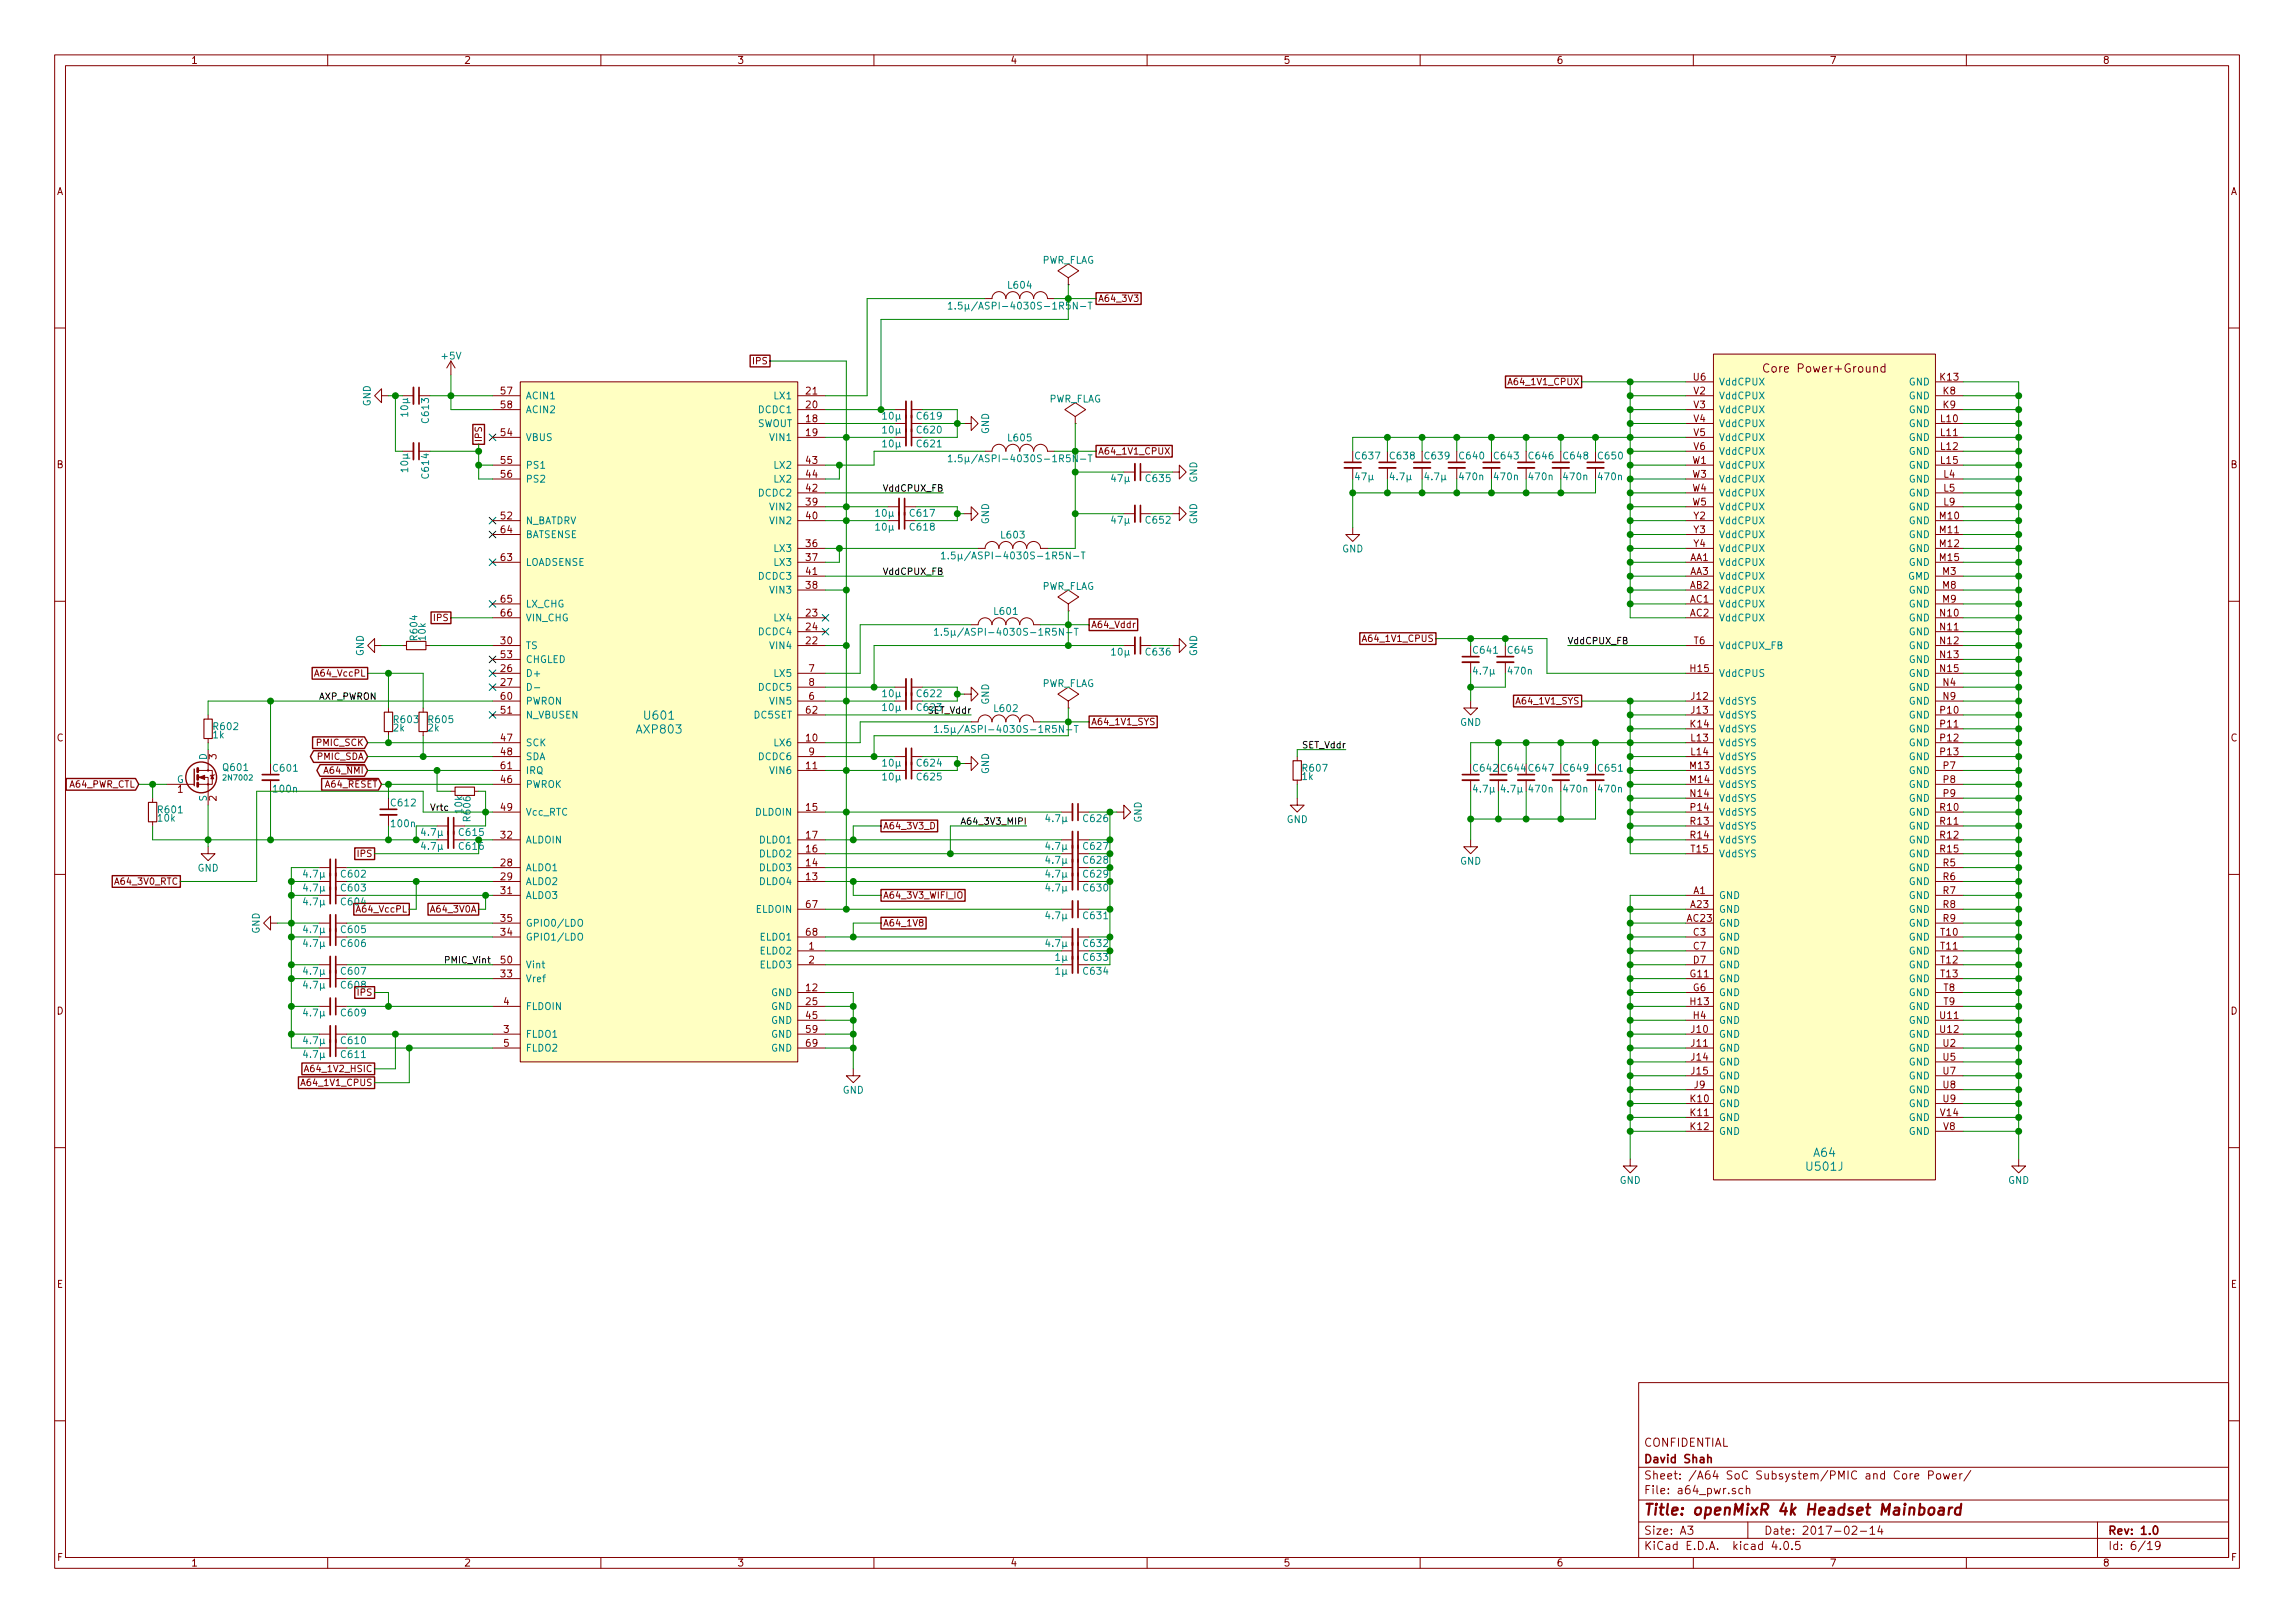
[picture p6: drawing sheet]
<svg xmlns="http://www.w3.org/2000/svg" width="420mm" height="297mm" viewBox="0 0 420 297" stroke-linecap="round" stroke-linejoin="round" font-family="sans-serif">
<defs><g id="words">
<text font-size="2.8" fill="#840000" x="301" y="277.3">Title: openMixR 4k Headset Mainboard</text>
<g font-size="2.1" fill="#840000">
<text x="323.7" y="68.2">Core Power+Ground</text>
<text x="301" y="267.8">David Shah</text>
<text x="301" y="264.8">CONFIDENTIAL</text>
<text x="301" y="273.5">File: a64_pwr.sch</text>
<text x="301" y="270.8">Sheet: /A64 SoC Subsystem/PMIC and Core Power/</text>
<text x="301" y="280.9">Size: A3</text>
<text x="323" y="280.9">Date: 2017-02-14</text>
<text x="386" y="280.9">Rev: 1.0</text>
<text x="301" y="283.7">KiCad E.D.A. kicad 4.0.5</text>
<text x="386" y="283.7">Id: 6/19</text>
</g>
<g font-size="2.1" fill="#008484">
<text x="118.1" y="131.7">U601</text>
<text x="116.7" y="134.3">AXP803</text>
<text x="330.9" y="214.3">U501J</text>
<text x="332.1" y="211.7">A64</text>
</g>
<g font-size="1.8" fill="#840000">
<text x="35" y="11.7">1</text>
<text x="85" y="11.7">2</text>
<text x="135" y="11.7">3</text>
<text x="185" y="11.7">4</text>
<text x="235" y="11.7">5</text>
<text x="285" y="11.7">6</text>
<text x="335" y="11.7">7</text>
<text x="385" y="11.7">8</text>
<text x="10.4" y="35.7">A</text>
<text x="408.4" y="35.7">A</text>
<text x="310" y="69.6">U6</text>
<text x="355.2" y="69.6">K13</text>
<text x="91.7" y="72.2">57</text>
<text x="91.7" y="74.7">58</text>
<text x="147.6" y="74.7">20</text>
<text x="147.6" y="72.2">21</text>
<text x="147.6" y="77.3">18</text>
<text x="310.1" y="72.2">V2</text>
<text x="310.1" y="74.7">V3</text>
<text x="310.1" y="77.3">V4</text>
<text x="355.3" y="77.3">L10</text>
<text x="355.8" y="72.2">K8</text>
<text x="355.8" y="74.7">K9</text>
<text x="91.7" y="79.8">54</text>
<text x="147.6" y="79.8">19</text>
<text x="310.1" y="79.8">V5</text>
<text x="310.1" y="82.3">V6</text>
<text x="355.3" y="79.8">L11</text>
<text x="355.3" y="82.3">L12</text>
<text x="10.4" y="85.7">B</text>
<text x="91.7" y="84.9">55</text>
<text x="91.7" y="87.4">56</text>
<text x="147.6" y="90">42</text>
<text x="147.6" y="84.9">43</text>
<text x="147.6" y="87.4">44</text>
<text x="309.8" y="84.9">W1</text>
<text x="309.8" y="87.4">W3</text>
<text x="309.8" y="90">W4</text>
<text x="355.3" y="84.9">L15</text>
<text x="355.9" y="87.4">L4</text>
<text x="355.9" y="90">L5</text>
<text x="408.4" y="85.7">B</text>
<text x="91.7" y="95">52</text>
<text x="147.6" y="95">40</text>
<text x="147.6" y="92.5">39</text>
<text x="309.8" y="92.5">W5</text>
<text x="310.1" y="95">Y2</text>
<text x="355.2" y="95">M10</text>
<text x="355.9" y="92.5">L9</text>
<text x="91.7" y="97.6">64</text>
<text x="147.6" y="100.1">36</text>
<text x="310.1" y="97.6">Y3</text>
<text x="310.1" y="100.1">Y4</text>
<text x="355.2" y="97.6">M11</text>
<text x="355.2" y="100.1">M12</text>
<text x="91.7" y="102.7">63</text>
<text x="147.6" y="105.2">41</text>
<text x="147.6" y="102.7">37</text>
<text x="147.6" y="107.7">38</text>
<text x="309.4" y="102.7">AA1</text>
<text x="309.4" y="107.7">AB2</text>
<text x="309.4" y="105.2">AA3</text>
<text x="355.2" y="102.7">M15</text>
<text x="355.7" y="105.2">M3</text>
<text x="355.7" y="107.7">M8</text>
<text x="91.7" y="110.3">65</text>
<text x="91.7" y="112.8">66</text>
<text x="147.6" y="112.8">23</text>
<text x="309.4" y="110.3">AC1</text>
<text x="309.4" y="112.8">AC2</text>
<text x="355.2" y="112.8">N10</text>
<text x="355.7" y="110.3">M9</text>
<text x="91.7" y="117.9">30</text>
<text x="147.6" y="117.9">22</text>
<text x="147.6" y="115.4">24</text>
<text x="310.1" y="117.9">T6</text>
<text x="355.2" y="115.4">N11</text>
<text x="355.2" y="117.9">N12</text>
<text x="91.7" y="120.4">53</text>
<text x="91.7" y="123">26</text>
<text x="91.7" y="125.5">27</text>
<text x="148.1" y="123">7</text>
<text x="148.1" y="125.5">8</text>
<text x="309.5" y="123">H15</text>
<text x="355.2" y="120.4">N13</text>
<text x="355.2" y="123">N15</text>
<text x="355.8" y="125.5">N4</text>
<text x="91.7" y="128.1">60</text>
<text x="91.7" y="130.6">51</text>
<text x="147.6" y="130.6">62</text>
<text x="148.1" y="128.1">6</text>
<text x="309.7" y="128.1">J12</text>
<text x="309.7" y="130.6">J13</text>
<text x="355.3" y="130.6">P10</text>
<text x="355.8" y="128.1">N9</text>
<text x="10.4" y="135.7">C</text>
<text x="91.7" y="135.7">47</text>
<text x="147.6" y="135.7">10</text>
<text x="309.5" y="133.1">K14</text>
<text x="309.6" y="135.7">L13</text>
<text x="355.3" y="133.1">P11</text>
<text x="355.3" y="135.7">P12</text>
<text x="408.4" y="135.7">C</text>
<text x="39.6" y="138.9" transform="rotate(-90 39.6 138.9)">3</text>
<text x="91.7" y="140.8">61</text>
<text x="91.7" y="143.3">46</text>
<text x="91.7" y="138.2">48</text>
<text x="147.6" y="140.8">11</text>
<text x="148.1" y="138.2">9</text>
<text x="309.4" y="140.8">M13</text>
<text x="309.4" y="143.3">M14</text>
<text x="309.6" y="138.2">L14</text>
<text x="355.3" y="138.2">P13</text>
<text x="355.8" y="140.8">P7</text>
<text x="355.8" y="143.3">P8</text>
<text x="32.5" y="145.1">1</text>
<text x="39.6" y="146.6" transform="rotate(-90 39.6 146.6)">2</text>
<text x="91.7" y="148.4">49</text>
<text x="147.6" y="148.4">15</text>
<text x="309.5" y="145.8">N14</text>
<text x="309.6" y="148.4">P14</text>
<text x="355.2" y="148.4">R10</text>
<text x="355.8" y="145.8">P9</text>
<text x="91.7" y="153.5">32</text>
<text x="147.6" y="156">16</text>
<text x="147.6" y="153.5">17</text>
<text x="309.5" y="150.9">R13</text>
<text x="309.5" y="153.5">R14</text>
<text x="309.6" y="156">T15</text>
<text x="355.2" y="150.9">R11</text>
<text x="355.2" y="153.5">R12</text>
<text x="355.2" y="156">R15</text>
<text x="91.7" y="158.5">28</text>
<text x="91.7" y="161.1">29</text>
<text x="147.6" y="161.1">13</text>
<text x="147.6" y="158.5">14</text>
<text x="355.8" y="158.5">R5</text>
<text x="355.8" y="161.1">R6</text>
<text x="91.7" y="163.6">31</text>
<text x="147.6" y="166.2">67</text>
<text x="309.5" y="166.2">A23</text>
<text x="310" y="163.6">A1</text>
<text x="355.8" y="163.6">R7</text>
<text x="355.8" y="166.2">R8</text>
<text x="91.7" y="171.2">34</text>
<text x="91.7" y="168.7">35</text>
<text x="147.6" y="171.2">68</text>
<text x="148.1" y="173.8">1</text>
<text x="308.9" y="168.7">AC23</text>
<text x="310" y="171.2">C3</text>
<text x="310" y="173.8">C7</text>
<text x="355.3" y="171.2">T10</text>
<text x="355.3" y="173.8">T11</text>
<text x="355.8" y="168.7">R9</text>
<text x="91.7" y="176.3">50</text>
<text x="91.7" y="178.9">33</text>
<text x="148.1" y="176.3">2</text>
<text x="309.5" y="178.9">G11</text>
<text x="310" y="176.3">D7</text>
<text x="355.3" y="176.3">T12</text>
<text x="355.3" y="178.9">T13</text>
<text x="10.4" y="185.7">D</text>
<text x="92.2" y="183.9">4</text>
<text x="147.6" y="181.4">12</text>
<text x="147.6" y="183.9">25</text>
<text x="309.5" y="183.9">H13</text>
<text x="310" y="181.4">G6</text>
<text x="355.9" y="181.4">T8</text>
<text x="355.9" y="183.9">T9</text>
<text x="408.4" y="185.7">D</text>
<text x="92.2" y="189">3</text>
<text x="92.2" y="191.6">5</text>
<text x="147.6" y="186.5">45</text>
<text x="147.6" y="189">59</text>
<text x="147.6" y="191.6">69</text>
<text x="309.7" y="189">J10</text>
<text x="309.7" y="191.6">J11</text>
<text x="310" y="186.5">H4</text>
<text x="355.2" y="186.5">U11</text>
<text x="355.2" y="189">U12</text>
<text x="355.8" y="191.6">U2</text>
<text x="309.7" y="194.1">J14</text>
<text x="309.7" y="196.6">J15</text>
<text x="355.8" y="194.1">U5</text>
<text x="355.8" y="196.6">U7</text>
<text x="309.5" y="201.7">K10</text>
<text x="310.2" y="199.2">J9</text>
<text x="355.8" y="199.2">U8</text>
<text x="355.8" y="201.7">U9</text>
<text x="309.5" y="204.3">K11</text>
<text x="309.5" y="206.8">K12</text>
<text x="355.3" y="204.3">V14</text>
<text x="355.8" y="206.8">V8</text>
<text x="10.4" y="235.7">E</text>
<text x="408.4" y="235.7">E</text>
<text x="10.5" y="285.7">F</text>
<text x="35" y="286.7">1</text>
<text x="85" y="286.7">2</text>
<text x="135" y="286.7">3</text>
<text x="185" y="286.7">4</text>
<text x="235" y="286.7">5</text>
<text x="285" y="286.7">6</text>
<text x="335" y="286.7">7</text>
<text x="385" y="286.7">8</text>
<text x="408.5" y="285.7">F</text>
</g>
<g font-size="1.8" fill="#008484">
<text x="184.7" y="52.8">L604</text>
<text x="190.6" y="48.2">PWR_FLAG</text>
<text x="176.4" y="56.6">1.5µ/ASPI-4030S-1R5N-T</text>
<text x="80.9" y="65.8">+5V</text>
<text x="314.7" y="70.5">VddCPUX</text>
<text x="349.4" y="70.5">GND</text>
<text x="67.8" y="74.4" transform="rotate(-90 67.8 74.4)">GND</text>
<text x="74.7" y="76.1" transform="rotate(-90 74.7 76.1)">10µ</text>
<text x="78.5" y="77.3" transform="rotate(-90 78.5 77.3)">C613</text>
<text x="96.3" y="73.1">ACIN1</text>
<text x="96.3" y="75.6">ACIN2</text>
<text x="138.9" y="75.6">DCDC1</text>
<text x="141.8" y="73.1">LX1</text>
<text x="161.7" y="76.8">10µ</text>
<text x="168" y="76.8">C619</text>
<text x="191.9" y="73.6">PWR_FLAG</text>
<text x="314.7" y="73.1">VddCPUX</text>
<text x="314.7" y="75.6">VddCPUX</text>
<text x="349.4" y="73.1">GND</text>
<text x="349.4" y="75.6">GND</text>
<text x="96.3" y="80.7">VBUS</text>
<text x="138.5" y="78.1">SWOUT</text>
<text x="141.1" y="80.7">VIN1</text>
<text x="161.7" y="79.3">10µ</text>
<text x="161.7" y="81.9">10µ</text>
<text x="168" y="79.3">C620</text>
<text x="168" y="81.9">C621</text>
<text x="181.1" y="79.5" transform="rotate(-90 181.1 79.5)">GND</text>
<text x="184.7" y="80.8">L605</text>
<text x="314.7" y="78.1">VddCPUX</text>
<text x="314.7" y="80.7">VddCPUX</text>
<text x="314.7" y="83.2">VddCPUX</text>
<text x="349.4" y="78.1">GND</text>
<text x="349.4" y="80.7">GND</text>
<text x="349.4" y="83.2">GND</text>
<text x="74.7" y="86.2" transform="rotate(-90 74.7 86.2)">10µ</text>
<text x="78.5" y="87.4" transform="rotate(-90 78.5 87.4)">C614</text>
<text x="96.3" y="85.8">PS1</text>
<text x="96.3" y="88.3">PS2</text>
<text x="141.8" y="85.8">LX2</text>
<text x="141.8" y="88.3">LX2</text>
<text x="176.4" y="84.6">1.5µ/ASPI-4030S-1R5N-T</text>
<text x="203.6" y="88.2">47µ</text>
<text x="209.9" y="88.2">C635</text>
<text x="219.2" y="88.4" transform="rotate(-90 219.2 88.4)">GND</text>
<text x="248.3" y="84.1">C637</text>
<text x="248.3" y="87.9">47µ</text>
<text x="254.6" y="84.1">C638</text>
<text x="254.7" y="87.9">4.7µ</text>
<text x="261" y="84.1">C639</text>
<text x="261" y="87.9">4.7µ</text>
<text x="267.3" y="84.1">C640</text>
<text x="267.3" y="87.9">470n</text>
<text x="273.7" y="84.1">C643</text>
<text x="273.7" y="87.9">470n</text>
<text x="280" y="84.1">C646</text>
<text x="280" y="87.9">470n</text>
<text x="286.4" y="84.1">C648</text>
<text x="286.4" y="87.9">470n</text>
<text x="292.7" y="84.1">C650</text>
<text x="292.7" y="87.9">470n</text>
<text x="314.7" y="85.8">VddCPUX</text>
<text x="314.7" y="88.3">VddCPUX</text>
<text x="349.4" y="88.3">GND</text>
<text x="349.4" y="85.8">GND</text>
<text x="96.3" y="95.9">N_BATDRV</text>
<text x="138.9" y="90.8">DCDC2</text>
<text x="141.1" y="95.9">VIN2</text>
<text x="141.1" y="93.4">VIN2</text>
<text x="160.4" y="94.6">10µ</text>
<text x="166.7" y="94.6">C617</text>
<text x="181.1" y="96" transform="rotate(-90 181.1 96)">GND</text>
<text x="203.6" y="95.8">47µ</text>
<text x="209.9" y="95.8">C652</text>
<text x="219.2" y="96" transform="rotate(-90 219.2 96)">GND</text>
<text x="314.7" y="95.9">VddCPUX</text>
<text x="314.7" y="90.8">VddCPUX</text>
<text x="314.7" y="93.4">VddCPUX</text>
<text x="349.4" y="90.8">GND</text>
<text x="349.4" y="93.4">GND</text>
<text x="349.4" y="95.9">GND</text>
<text x="96.3" y="98.5">BATSENSE</text>
<text x="141.8" y="101">LX3</text>
<text x="160.4" y="97.1">10µ</text>
<text x="166.7" y="97.1">C618</text>
<text x="183.4" y="98.5">L603</text>
<text x="245.7" y="101.1">GND</text>
<text x="314.7" y="98.5">VddCPUX</text>
<text x="314.7" y="101">VddCPUX</text>
<text x="349.4" y="98.5">GND</text>
<text x="349.4" y="101">GND</text>
<text x="96.3" y="103.5">LOADSENSE</text>
<text x="138.9" y="106.1">DCDC3</text>
<text x="141.8" y="103.5">LX3</text>
<text x="175.1" y="102.3">1.5µ/ASPI-4030S-1R5N-T</text>
<text x="190.6" y="107.9">PWR_FLAG</text>
<text x="314.7" y="103.5">VddCPUX</text>
<text x="314.7" y="106.1">VddCPUX</text>
<text x="349.2" y="106.1">GMD</text>
<text x="349.4" y="103.5">GND</text>
<text x="96.3" y="111.2">LX_CHG</text>
<text x="96.3" y="113.7">VIN_CHG</text>
<text x="141.1" y="108.6">VIN3</text>
<text x="141.8" y="113.7">LX4</text>
<text x="182.1" y="112.5">L601</text>
<text x="314.7" y="111.2">VddCPUX</text>
<text x="314.7" y="108.6">VddCPUX</text>
<text x="314.7" y="113.7">VddCPUX</text>
<text x="349.4" y="108.6">GND</text>
<text x="349.4" y="111.2">GND</text>
<text x="349.4" y="113.7">GND</text>
<text x="76.4" y="117" transform="rotate(-90 76.4 117)">R604</text>
<text x="77.9" y="117.1" transform="rotate(-90 77.9 117.1)">10k</text>
<text x="96.3" y="118.8">TS</text>
<text x="138.9" y="116.2">DCDC4</text>
<text x="141.1" y="118.8">VIN4</text>
<text x="173.8" y="116.3">1.5µ/ASPI-4030S-1R5N-T</text>
<text x="203.6" y="120">10µ</text>
<text x="209.9" y="120">C636</text>
<text x="269.8" y="119.6">C641</text>
<text x="276.2" y="119.6">C645</text>
<text x="314.7" y="118.8">VddCPUX_FB</text>
<text x="349.4" y="116.2">GND</text>
<text x="349.4" y="118.8">GND</text>
<text x="66.6" y="120.1" transform="rotate(-90 66.6 120.1)">GND</text>
<text x="96.3" y="121.3">CHGLED</text>
<text x="96.3" y="123.9">D+</text>
<text x="141.8" y="123.9">LX5</text>
<text x="190.6" y="125.7">PWR_FLAG</text>
<text x="219.2" y="120.1" transform="rotate(-90 219.2 120.1)">GND</text>
<text x="269.9" y="123.4">4.7µ</text>
<text x="276.2" y="123.4">470n</text>
<text x="314.7" y="123.9">VddCPUS</text>
<text x="349.4" y="121.3">GND</text>
<text x="349.4" y="123.9">GND</text>
<text x="96.3" y="128.9">PWRON</text>
<text x="96.3" y="131.5">N_VBUSEN</text>
<text x="138" y="131.5">DC5SET</text>
<text x="138.9" y="126.4">DCDC5</text>
<text x="141.1" y="128.9">VIN5</text>
<text x="161.7" y="127.6">10µ</text>
<text x="161.7" y="130.1">10µ</text>
<text x="168" y="127.6">C622</text>
<text x="168" y="130.1">C623</text>
<text x="181.1" y="129" transform="rotate(-90 181.1 129)">GND</text>
<text x="182.1" y="130.3">L602</text>
<text x="314.7" y="128.9">VddSYS</text>
<text x="314.7" y="131.5">VddSYS</text>
<text x="349.4" y="126.4">GND</text>
<text x="349.4" y="128.9">GND</text>
<text x="349.4" y="131.5">GND</text>
<text x="39" y="135.1">1k</text>
<text x="39.2" y="133.6">R602</text>
<text x="72" y="133.8">2k</text>
<text x="72.2" y="132.3">R603</text>
<text x="78.4" y="133.8">2k</text>
<text x="78.6" y="132.3">R605</text>
<text x="96.3" y="136.6">SCK</text>
<text x="141.8" y="136.6">LX6</text>
<text x="173.8" y="134.1">1.5µ/ASPI-4030S-1R5N-T</text>
<text x="267.3" y="132.8">GND</text>
<text x="314.7" y="136.6">VddSYS</text>
<text x="314.7" y="134">VddSYS</text>
<text x="349.4" y="134">GND</text>
<text x="349.4" y="136.6">GND</text>
<text x="32.3" y="143.3">G</text>
<text x="37.8" y="139.1" transform="rotate(-90 37.8 139.1)">D</text>
<text x="41" y="141.1">Q601</text>
<text x="50.1" y="141.2">C601</text>
<text x="96.3" y="141.6">IRQ</text>
<text x="96.3" y="139.1">SDA</text>
<text x="138.9" y="139.1">DCDC6</text>
<text x="141.1" y="141.6">VIN6</text>
<text x="161.7" y="140.3">10µ</text>
<text x="161.7" y="142.8">10µ</text>
<text x="168" y="140.3">C624</text>
<text x="168" y="142.8">C625</text>
<text x="181.1" y="141.7" transform="rotate(-90 181.1 141.7)">GND</text>
<text x="238.4" y="142.7">1k</text>
<text x="238.6" y="141.2">R607</text>
<text x="269.8" y="141.2">C642</text>
<text x="274.9" y="141.2">C644</text>
<text x="280" y="141.2">C647</text>
<text x="286.4" y="141.2">C649</text>
<text x="292.7" y="141.2">C651</text>
<text x="314.7" y="141.6">VddSYS</text>
<text x="314.7" y="139.1">VddSYS</text>
<text x="349.4" y="141.6">GND</text>
<text x="349.4" y="139.1">GND</text>
<text x="29.1" y="148.8">R601</text>
<text x="37.8" y="146.7" transform="rotate(-90 37.8 146.7)">S</text>
<text x="50.2" y="145">100n</text>
<text x="71.7" y="147.6">C612</text>
<text x="84.6" y="148.8" transform="rotate(-90 84.6 148.8)">10k</text>
<text x="96.3" y="144.2">PWROK</text>
<text x="96.3" y="149.3">Vcc_RTC</text>
<text x="138.3" y="149.3">DLDOIN</text>
<text x="269.9" y="145">4.7µ</text>
<text x="275" y="145">4.7µ</text>
<text x="280" y="145">470n</text>
<text x="286.4" y="145">470n</text>
<text x="292.7" y="145">470n</text>
<text x="314.7" y="144.2">VddSYS</text>
<text x="314.7" y="146.7">VddSYS</text>
<text x="314.7" y="149.3">VddSYS</text>
<text x="349.4" y="144.2">GND</text>
<text x="349.4" y="146.7">GND</text>
<text x="349.4" y="149.3">GND</text>
<text x="29" y="150.4">10k</text>
<text x="71.8" y="151.4">100n</text>
<text x="77.3" y="153">4.7µ</text>
<text x="77.3" y="155.5">4.7µ</text>
<text x="84.2" y="153">C615</text>
<text x="84.2" y="155.5">C616</text>
<text x="86.1" y="150.2" transform="rotate(-90 86.1 150.2)">R606</text>
<text x="96.3" y="154.3">ALDOIN</text>
<text x="139" y="154.3">DLDO1</text>
<text x="191.6" y="150.4">4.7µ</text>
<text x="191.6" y="155.5">4.7µ</text>
<text x="198.5" y="150.4">C626</text>
<text x="198.5" y="155.5">C627</text>
<text x="209" y="150.6" transform="rotate(-90 209 150.6)">GND</text>
<text x="235.5" y="150.6">GND</text>
<text x="314.7" y="151.8">VddSYS</text>
<text x="314.7" y="154.3">VddSYS</text>
<text x="349.4" y="151.8">GND</text>
<text x="349.4" y="154.3">GND</text>
<text x="36.1" y="159.5">GND</text>
<text x="55.8" y="160.6">4.7µ</text>
<text x="62.6" y="160.6">C602</text>
<text x="96.3" y="159.4">ALDO1</text>
<text x="96.3" y="162">ALDO2</text>
<text x="139" y="162">DLDO4</text>
<text x="139" y="159.4">DLDO3</text>
<text x="139" y="156.9">DLDO2</text>
<text x="191.6" y="158.1">4.7µ</text>
<text x="191.6" y="160.6">4.7µ</text>
<text x="198.5" y="158.1">C628</text>
<text x="198.5" y="160.6">C629</text>
<text x="267.3" y="158.2">GND</text>
<text x="314.7" y="156.9">VddSYS</text>
<text x="349.4" y="159.4">GND</text>
<text x="349.4" y="162">GND</text>
<text x="349.4" y="156.9">GND</text>
<text x="55.8" y="163.1">4.7µ</text>
<text x="55.8" y="165.7">4.7µ</text>
<text x="62.6" y="163.1">C603</text>
<text x="62.6" y="165.7">C604</text>
<text x="96.3" y="164.5">ALDO3</text>
<text x="138.4" y="167">ELDOIN</text>
<text x="191.6" y="163.1">4.7µ</text>
<text x="198.5" y="163.1">C630</text>
<text x="314.7" y="164.5">GND</text>
<text x="314.7" y="167">GND</text>
<text x="349.4" y="164.5">GND</text>
<text x="349.4" y="167">GND</text>
<text x="47.5" y="170.9" transform="rotate(-90 47.5 170.9)">GND</text>
<text x="55.8" y="170.8">4.7µ</text>
<text x="55.8" y="173.3">4.7µ</text>
<text x="62.6" y="170.8">C605</text>
<text x="62.6" y="173.3">C606</text>
<text x="96.3" y="172.1">GPIO1/LDO</text>
<text x="96.3" y="169.6">GPIO0/LDO</text>
<text x="139.1" y="172.1">ELDO1</text>
<text x="191.6" y="168.2">4.7µ</text>
<text x="191.6" y="173.3">4.7µ</text>
<text x="198.5" y="168.2">C631</text>
<text x="198.5" y="173.3">C632</text>
<text x="314.7" y="172.1">GND</text>
<text x="314.7" y="169.6">GND</text>
<text x="349.4" y="169.6">GND</text>
<text x="349.4" y="172.1">GND</text>
<text x="55.8" y="178.4">4.7µ</text>
<text x="62.6" y="178.4">C607</text>
<text x="96.3" y="177.2">Vint</text>
<text x="96.3" y="179.7">Vref</text>
<text x="139.1" y="174.7">ELDO2</text>
<text x="139.1" y="177.2">ELDO3</text>
<text x="193.3" y="175.8">1µ</text>
<text x="193.3" y="178.4">1µ</text>
<text x="198.5" y="175.8">C633</text>
<text x="198.5" y="178.4">C634</text>
<text x="314.7" y="174.7">GND</text>
<text x="314.7" y="177.2">GND</text>
<text x="314.7" y="179.7">GND</text>
<text x="349.4" y="174.7">GND</text>
<text x="349.4" y="177.2">GND</text>
<text x="349.4" y="179.7">GND</text>
<text x="55.8" y="180.9">4.7µ</text>
<text x="55.8" y="186">4.7µ</text>
<text x="62.6" y="180.9">C608</text>
<text x="62.6" y="186">C609</text>
<text x="96.3" y="184.8">FLDOIN</text>
<text x="141.1" y="182.3">GND</text>
<text x="141.1" y="184.8">GND</text>
<text x="314.7" y="182.3">GND</text>
<text x="314.7" y="184.8">GND</text>
<text x="349.4" y="182.3">GND</text>
<text x="349.4" y="184.8">GND</text>
<text x="55.8" y="191.1">4.7µ</text>
<text x="62.6" y="191.1">C610</text>
<text x="96.3" y="189.9">FLDO1</text>
<text x="141.1" y="187.4">GND</text>
<text x="141.1" y="189.9">GND</text>
<text x="314.7" y="187.4">GND</text>
<text x="314.7" y="189.9">GND</text>
<text x="349.4" y="187.4">GND</text>
<text x="349.4" y="189.9">GND</text>
<text x="55.8" y="193.6">4.7µ</text>
<text x="62.6" y="193.6">C611</text>
<text x="96.3" y="192.4">FLDO2</text>
<text x="141.1" y="192.4">GND</text>
<text x="314.7" y="192.4">GND</text>
<text x="314.7" y="195">GND</text>
<text x="314.7" y="197.5">GND</text>
<text x="349.4" y="192.4">GND</text>
<text x="349.4" y="195">GND</text>
<text x="349.4" y="197.5">GND</text>
<text x="154.3" y="200.1">GND</text>
<text x="314.7" y="200.1">GND</text>
<text x="314.7" y="202.6">GND</text>
<text x="349.4" y="200.1">GND</text>
<text x="349.4" y="202.6">GND</text>
<text x="314.7" y="205.1">GND</text>
<text x="314.7" y="207.7">GND</text>
<text x="349.4" y="207.7">GND</text>
<text x="349.4" y="205.1">GND</text>
<text x="296.5" y="216.6">GND</text>
<text x="367.6" y="216.6">GND</text>
</g>
<g font-size="1.7" fill="#840000">
<text x="201.1" y="55.2">A64_3V3</text>
<text x="137.9" y="66.7">IPS</text>
<text x="276.7" y="70.5">A64_1V1_CPUX</text>
<text x="88.2" y="80.9" transform="rotate(-90 88.2 80.9)">IPS</text>
<text x="201.1" y="83.2">A64_1V1_CPUX</text>
<text x="79.5" y="113.7">IPS</text>
<text x="199.8" y="114.9">A64_Vddr</text>
<text x="250" y="117.5">A64_1V1_CPUS</text>
<text x="57.8" y="123.8">A64_VccPL</text>
<text x="278" y="128.9">A64_1V1_SYS</text>
<text x="58" y="136.5">PMIC_SCK</text>
<text x="199.8" y="132.7">A64_1V1_SYS</text>
<text x="58" y="139.1">PMIC_SDA</text>
<text x="59.6" y="141.6">A64_NMI</text>
<text x="12.6" y="144.1">A64_PWR_CTL</text>
<text x="59.6" y="144.1">A64_RESET</text>
<text x="161.7" y="151.8">A64_3V3_D</text>
<text x="21.3" y="161.9">A64_3V0_RTC</text>
<text x="65.5" y="156.8">IPS</text>
<text x="65.5" y="167">A64_VccPL</text>
<text x="79.1" y="167">A64_3V0A</text>
<text x="161.7" y="164.5">A64_3V3_WIFI_IO</text>
<text x="161.7" y="169.5">A64_1V8</text>
<text x="65.5" y="182.2">IPS</text>
<text x="56.3" y="196.2">A64_1V2_HSIC</text>
<text x="55.7" y="198.7">A64_1V1_CPUS</text>
</g>
<g font-size="1.7">
<text x="161.8" y="90">VddCPUX_FB</text>
<text x="161.8" y="105.2">VddCPUX_FB</text>
<text x="287" y="117.9">VddCPUX_FB</text>
<text x="58.4" y="128.1">AXP_PWRON</text>
<text x="169.8" y="130.6">SET_Vddr</text>
<text x="238.4" y="136.9">SET_Vddr</text>
<text x="78.7" y="148.4">Vrtc</text>
<text x="176.7" y="150.9">A64_3V3_MIPI</text>
<text x="81.3" y="176.3">PMIC_Vint</text>
</g>
<text font-size="1.4" fill="#008484" x="41.1" y="142.8">2N7002</text>
</g></defs>
<g fill="none" stroke="#840000" stroke-width=".18">
<path d="M10 10h400v277h-400zM12 12h396v273.1h-396zM60 10v2M110 10v2M160 10v2M210 10v2M260 10v2M310 10v2M360 10v2M180.3 54.6h1.3a1.27 1.27 0 0 1 1.3-1.2 1.27 1.27 0 0 1 1.2 1.2 1.27 1.27 0 0 1 1.3-1.2 1.27 1.27 0 0 1 1.3 1.2 1.27 1.27 0 0 1 1.3-1.2 1.27 1.27 0 0 1 1.2 1.2 1.27 1.27 0 0 1 1.3-1.2 1.27 1.27 0 0 1 1.3 1.2h1.2M195.6 52.1h.1M195.6 50.8l1.9-1.2-1.9-1.3-1.9 1.3 1.9 1.2v1.3"/>
<path d="M10 60h2M69.8 72.4v-1.2l-1.2 1.2 1.2 1.3v-1.3h1.3M73.7 72.4h2M76.7 72.4h2M82.5 66.1l-.7 1.2M82.5 66.1v2.5M82.5 66.1l.8 1.2M90.2 72.4h5M90.2 75h5M95.2 69.9h50.8v124.4h-50.8zM146 72.4h5.1M146 75h5.1"/>
<path d="M146 77.5h5.1M163.8 75h2.1M163.8 77.5h2.1M167 75h1.9M167 77.5h1.9M176.5 77.5h1.3v-1.3l1.3 1.3-1.3 1.3v-1.3M196.8 77.5h.1M196.8 76.2l2-1.2-2-1.3-1.9 1.3 1.9 1.2v1.3M276 70.4l.5-1.2 .4 1.2M308.6 72.4h5.1M308.6 75h5.1M308.6 77.5h5.1"/>
<path d="M308.6 69.9h5.1M313.7 64.8h40.6v151.1h-40.6zM323.8 66.7a.62 .62 0 0 0-.7 0 .62 .62 0 0 0-.2 .7 .58 .58 0 0 0 .3 .6 .58 .58 0 0 0 .6 0M345.1 67.2l-.4-.1-.4 .3v.4l.2 .2h.6M345.1 66.6v1.5M354.3 72.4h5.1M354.3 75h5.1M354.3 77.5h5.1M354.3 69.9h5.1M408 60h2M73.7 82.6h2M76.7 82.6h2"/>
<path d="M90.2 80h5M90.2 95.3h5M90.2 85.1h5M90.2 87.7h5M90.2 97.8h5M146 80h5.1M146 92.7h5.1M146 95.3h5.1M146 85.1h5.1M146 87.7h5.1M146 90.2h5.1M162.6 92.7h2"/>
<path d="M162.6 95.3h2M163.8 80h2.1M165.7 92.7h1.9M165.7 95.3h1.9M167 80h1.9M176.5 94h1.3v-1.3l1.3 1.3-1.3 1.3v-1.3M180.3 82.6h1.3a1.27 1.27 0 0 1 1.3-1.3 1.27 1.27 0 0 1 1.2 1.3 1.27 1.27 0 0 1 1.3-1.3 1.27 1.27 0 0 1 1.3 1.3 1.27 1.27 0 0 1 1.3-1.3 1.27 1.27 0 0 1 1.2 1.3 1.27 1.27 0 0 1 1.3-1.3 1.27 1.27 0 0 1 1.3 1.3h1.2M205.7 86.4h2.1M205.7 94h2.1M208.9 86.4h1.9M208.9 94h1.9M213.3 81.9l.8 1.2"/>
<path d="M214.1 81.9l-.8 1.2M214.6 86.4h1.3v-1.3l1.3 1.3-1.3 1.3v-1.3M214.6 94h1.3v-1.3l1.3 1.3-1.3 1.3v-1.3M247.6 96.6v1.2h1.3l-1.3 1.3-1.2-1.3h1.2M247.6 82.6v2M247.6 85.6v2.1M254 82.6v2M254 85.6v2.1M260.3 82.6v2M260.3 85.6v2.1M266.7 82.6v2M266.7 85.6v2.1"/>
<path d="M273 82.6v2M273 85.6v2.1M279.4 82.6v2M279.4 85.6v2.1M285.7 82.6v2M285.7 85.6v2.1M292.1 82.6v2M292.1 85.6v2.1M308.6 82.6h5.1M308.6 80h5.1M308.6 92.7h5.1M308.6 95.3h5.1"/>
<path d="M308.6 85.1h5.1M308.6 87.7h5.1M308.6 97.8h5.1M308.6 90.2h5.1M354.3 82.6h5.1M354.3 80h5.1M354.3 92.7h5.1M354.3 95.3h5.1M354.3 85.1h5.1M354.3 87.7h5.1M354.3 97.8h5.1M354.3 90.2h5.1"/>
<path d="M10 110h2M68.6 118.1v-1.2l-1.3 1.2 1.3 1.3v-1.3h1.2M73.7 118.1h.7M78 118.1h.7M90.2 118.1h5M90.2 110.5h5M90.2 113.1h5M90.2 102.9h5M146 118.1h5.1M146 105.4h5.1M146 100.4h5.1M146 108h5.1"/>
<path d="M146 113.1h5.1M146 115.6h5.1M146 102.9h5.1M177.8 114.3h1.3a1.27 1.27 0 0 1 1.2-1.2 1.27 1.27 0 0 1 1.3 1.2 1.27 1.27 0 0 1 1.3-1.2 1.27 1.27 0 0 1 1.2 1.2 1.27 1.27 0 0 1 1.3-1.2 1.27 1.27 0 0 1 1.3 1.2 1.27 1.27 0 0 1 1.3-1.2 1.27 1.27 0 0 1 1.2 1.2h1.3M179.1 100.4h1.2a1.27 1.27 0 0 1 1.3-1.3 1.27 1.27 0 0 1 1.3 1.3 1.27 1.27 0 0 1 1.2-1.3 1.27 1.27 0 0 1 1.3 1.3 1.27 1.27 0 0 1 1.3-1.3 1.27 1.27 0 0 1 1.3 1.3 1.27 1.27 0 0 1 1.2-1.3 1.27 1.27 0 0 1 1.3 1.3h1.3M195.6 111.8h.1M195.6 110.5l1.9-1.2-1.9-1.3-1.9 1.3 1.9 1.2v1.3M205.7 118.1h2.1M207.8 114.1l-.3 .2M208.9 118.1h1.9M214.6 118.1h1.3v-1.2l1.3 1.2-1.3 1.3v-1.3M249.4 117.4l.4-1.2 .4 1.2"/>
<path d="M269.2 118.1v2.1M275.6 118.1v2.1M308.6 118.1h5.1M308.6 105.4h5.1M308.6 100.4h5.1M308.6 108h5.1M308.6 110.5h5.1M308.6 113.1h5.1M308.6 102.9h5.1M354.3 118.1h5.1M354.3 105.4h5.1M354.3 100.4h5.1"/>
<path d="M354.3 108h5.1M354.3 110.5h5.1M354.3 113.1h5.1M354.3 115.6h5.1M354.3 102.9h5.1M408 110h2M38.1 137.2v3.8h-1.8M38.1 130.8v.8M38.1 135.2v.7M49.5 139.7v2.1M71.1 129.6v.7M71.1 133.9v.8"/>
<path d="M77.5 129.6v.7M77.5 133.9v.8M90.2 125.8h5M90.2 128.3h5M90.2 138.5h5M90.2 130.8h5M90.2 135.9h5M90.2 120.7h5M90.2 123.2h5M146 125.8h5.1M146 128.3h5.1M146 138.5h5.1"/>
<path d="M146 130.8h5.1M146 135.9h5.1M146 123.2h5.1M163.8 125.8h2.1M163.8 128.3h2.1M163.8 138.5h2.1M167 125.8h1.9M167 128.3h1.9M167 138.5h1.9M176.5 127h1.3v-1.2l1.3 1.2-1.3 1.3v-1.3M176.5 139.7h1.3v-1.2l1.3 1.2-1.3 1.3v-1.3M177.8 132.1h1.3a1.27 1.27 0 0 1 1.2-1.3 1.27 1.27 0 0 1 1.3 1.3 1.27 1.27 0 0 1 1.3-1.3 1.27 1.27 0 0 1 1.2 1.3 1.27 1.27 0 0 1 1.3-1.3 1.27 1.27 0 0 1 1.3 1.3 1.27 1.27 0 0 1 1.3-1.3 1.27 1.27 0 0 1 1.2 1.3h1.3"/>
<path d="M195.6 129.6h.1M195.6 128.3l1.9-1.3-1.9-1.2-1.9 1.2 1.9 1.3v1.3M237.5 138.5v.7M269.2 128.3v1.3h1.3l-1.3 1.2-1.2-1.2h1.2M269.2 121.2v2M269.2 139.7v2.1M275.6 121.2v2M285.7 139.7v2.1M292.1 139.7v2.1M308.6 128.3h5.1M308.6 138.5h5.1M308.6 130.8h5.1"/>
<path d="M308.6 133.4h5.1M308.6 135.9h5.1M308.6 123.2h5.1M354.3 125.8h5.1M354.3 128.3h5.1M354.3 138.5h5.1M354.3 130.8h5.1M354.3 133.4h5.1M354.3 135.9h5.1M354.3 120.7h5.1M354.3 123.2h5.1M27.9 146.1v.7"/>
<path d="M27.9 150.4v.8M30.5 143.5h5.1M36.3 143.5h1.8v3.9M38.1 141h.8v2.5h-.8v-1.2h-1.8M38.1 155v1.2h1.3l-1.3 1.3-1.3-1.3h1.3M39.2 141.8l-.7 .2M49.5 142.8v2M58.4 158.8h2.1M61.6 158.8h1.9M63.4 140.1h3.2M63.7 142.7h5.4M71.1 146.1v2"/>
<path d="M71.1 149.1v2.1M80 151.2h2M80 153.7h2M82.5 144.8h.8M83.2 151.2h1.9M83.2 153.7h1.9M86.9 144.8h.7M90.2 143.5h5M90.2 153.7h5M90.2 158.8h5M90.2 141h5M90.2 148.6h5"/>
<path d="M146 153.7h5.1M146 158.8h5.1M146 141h5.1M146 148.6h5.1M146 156.2h5.1M163.8 141h2.1M167 141h1.9M194.3 153.7h2M194.3 158.8h2M194.3 148.6h2M194.3 156.2h2M197.5 153.7h1.9"/>
<path d="M197.5 158.8h1.9M197.5 148.6h1.9M197.5 156.2h1.9M204.5 148.6h1.2v-1.2l1.3 1.2-1.3 1.3v-1.3M237.5 146.1v1.3h1.3l-1.3 1.2-1.3-1.2h1.3M237.5 142.8v.7M269.2 153.7v1.3h1.3l-1.3 1.2-1.2-1.2h1.2M269.2 142.8v2M274.3 142.8v2M279.4 142.8v2M285.7 142.8v2M292.1 142.8v2"/>
<path d="M308.6 143.5h5.1M308.6 151.2h5.1M308.6 153.7h5.1M308.6 141h5.1M308.6 148.6h5.1M308.6 156.2h5.1M308.6 146.1h5.1M354.3 143.5h5.1M354.3 151.2h5.1M354.3 153.7h5.1M354.3 158.8h5.1M354.3 141h5.1"/>
<path d="M354.3 148.6h5.1M354.3 156.2h5.1M354.3 146.1h5.1M10 160h2M49.5 168.9v-1.2l-1.2 1.2 1.2 1.3v-1.3h1.3M58.4 168.9h2.1M58.4 171.5h2.1M58.4 161.3h2.1M58.4 163.9h2.1M58.4 176.6h2.1M58.4 179.1h2.1M61.6 168.9h1.9"/>
<path d="M61.6 171.5h1.9M61.6 161.3h1.9M61.6 163.9h1.9M61.6 176.6h1.9M61.6 179.1h1.9M90.2 168.9h5M90.2 171.5h5M90.2 161.3h5M90.2 163.9h5M90.2 176.6h5M90.2 179.1h5M146 171.5h5.1"/>
<path d="M146 161.3h5.1M146 176.6h5.1M146 166.4h5.1M146 174h5.1M194.3 171.5h2M194.3 161.3h2M194.3 176.6h2M194.3 166.4h2M194.3 174h2M197.5 171.5h1.9M197.5 161.3h1.9M197.5 176.6h1.9"/>
<path d="M197.5 166.4h1.9M197.5 174h1.9M308.6 168.9h5.1M308.6 171.5h5.1M308.6 163.9h5.1M308.6 176.6h5.1M308.6 179.1h5.1M308.6 166.4h5.1M308.6 174h5.1M354.3 168.9h5.1M354.3 171.5h5.1M354.3 161.3h5.1"/>
<path d="M354.3 163.9h5.1M354.3 176.6h5.1M354.3 179.1h5.1M354.3 166.4h5.1M354.3 174h5.1M408 160h2M55.1 198.7l.4-1.2 .4 1.2M55.7 196.2l.4-1.2 .4 1.2M58.4 184.2h2.1M58.4 189.3h2.1M58.4 191.8h2.1M61.6 184.2h1.9"/>
<path d="M61.6 189.3h1.9M61.6 191.8h1.9M90.2 184.2h5M90.2 189.3h5M90.2 191.8h5M146 184.2h5.1M146 189.3h5.1M146 191.8h5.1M146 186.7h5.1M146 181.6h5.1M156.2 195.6v1.3h1.3l-1.3 1.3-1.3-1.3h1.3M308.6 184.2h5.1"/>
<path d="M308.6 189.3h5.1M308.6 191.8h5.1M308.6 186.7h5.1M308.6 194.3h5.1M308.6 181.6h5.1M308.6 196.9h5.1M308.6 199.4h5.1M354.3 184.2h5.1M354.3 189.3h5.1M354.3 191.8h5.1M354.3 186.7h5.1M354.3 194.3h5.1"/>
<path d="M354.3 181.6h5.1M354.3 196.9h5.1M354.3 199.4h5.1M10 210h2M298.4 212.1v1.3h-1.2l1.2 1.3 1.3-1.3h-1.3M308.6 207h5.1M308.6 202h5.1M308.6 204.5h5.1M354.3 207h5.1M354.3 202h5.1M354.3 204.5h5.1M369.6 212.1v1.3h1.2l-1.2 1.3-1.3-1.3h1.3"/>
<path d="M408 210h2M300 253h108v32.1h-108zM10 260h2M300 278.5h108M300 274.5h108M300 268.5h108M309 279.3h.9l-.5 .6 .5 .1v.7l-.2 .1-.7-.1M319 272.5l-.4-.1-.3 .3 .1 .6 .2 .1 .4-.1M319.7 272.5l.2-.1 .4 .1v.9M319.7 271.9v1.5M320 278.5v3M339.1 279.5l.6-.2 .3 .4-1 1.1h1"/>
<path d="M342.4 279.7l.4-.4v1.5M344.1 279.2l-.3 1.1h.9M344.5 279.8v1M350.6 270.2l.7-.1-.1-.3-.4-.1-.2 .2v.7h.6M353.1 270l.7-.1 .1-.2v-.3l-.2-.2h-.6v1.5M354.6 269.8l.2-.1 .4 .1 .1 .6-.1 .2-.4 .1-.2-.1zM355.8 269.7l.3 1 .3-.7 .2 .7 .3-1M357.4 270.2l.7-.1v-.3l-.4-.1-.3 .2 .1 .7h.6M358.8 269.7v1M359.2 269.7l-.4 .3M360.8 269.1l-1.3 2M384 278.5v6.6"/>
<path d="M408 260h2M60 285.1v1.9M110 285.1v1.9M160 285.1v1.9M210 285.1v1.9M260 285.1v1.9M300 281.5h108M310 285.1v1.9M324.8 282l-.4 1.1h1M325.9 283.5v.1M326.7 282.3l.2-.2a.81 .81 0 0 1 .6 .6 .81 .81 0 0 1-.3 .8l-.1 .1a.79 .79 0 0 1-.4-1.3zM328.1 283.5v.1"/>
<path d="M329.5 282.1h-.7l-.1 .7 .2-.1h.5l.2 .3-.1 .5-.2 .1-.6-.1M340.6 280.2h1.1M342.4 280.8h.8M360 285.1v1.9M393.2 282.5l.4-.4v1.5M393.2 283.6h.8M395.5 282.7l-.3 .3h-.3l-.3-.3v-.3l.1-.2 .5-.1 .2 .2a1.19 1.19 0 0 1-.2 1.2l-.5 .1"/>
<circle cx="38.1" cy="141" r=".13"/>
<circle cx="38.1" cy="143.5" r=".13"/>
</g>
<g fill="none" stroke="#840000" stroke-width=".3">
<path d="M76.7 70.9v3.1M166.9 73.4v8.2M76.7 81.1v3M165.6 91.2v5.6M208.8 84.9v3M208.8 92.5v3M246.1 84.6h3.1M252.5 84.6h3M258.8 84.6h3.1M265.2 84.6h3M271.5 84.6h3.1M277.9 84.6h3"/>
<path d="M284.2 84.6h3.1M290.6 84.6h3M208.8 116.6v3.1M166.9 124.2v5.6M166.9 136.9v5.6M267.7 120.2h3.1M274.1 120.2h3M48 141.8h3.1M61.5 157.3v8.1M69.6 148.1h3M83.1 149.6v5.6M197.4 147.1v3.1"/>
<path d="M197.4 152.2v10.7M267.7 141.8h3.1M272.8 141.8h3M277.9 141.8h3M284.2 141.8h3.1M290.6 141.8h3M61.5 167.4v5.6M61.5 175v5.6M197.4 164.9v3M197.4 170v8.1M61.5 182.7v3M61.5 187.7v5.6"/>
<path d="M312.6 266.8l.3-.1 .3 .1 .1 .9M394.3 279.5l.2-.2a.81 .81 0 0 1 .6 .6 .81 .81 0 0 1-.3 .8l-.1 .1a.79 .79 0 0 1-.4-1.3z"/>
</g>
<path d="M353.2 276.1a.51 .51 0 0 1 .6-.2 .51 .51 0 0 1 .4 .4l-.1 .5a.54 .54 0 0 1-.5 .4 .54 .54 0 0 1-.6-.4zM355.1 276h.7v1.2M355.9 276.4l-.7 .1a.4 .4 0 0 0-.4 .3 .4 .4 0 0 0 .3 .4l.7-.1M356.9 275.9l-.2 1.3M357.4 275.9a.54 .54 0 0 0-.6 .4M359 276a.7 .7 0 0 0-1 .3v.7l.2 .2 .6-.1M359.1 275.2l-.3 2" fill="none" stroke="#840000" stroke-width=".41"/>
<g fill="none" stroke="#840000" stroke-width=".33">
<path d="M75.7 70.9v3.1M165.9 73.4v8.2M75.7 81.1v3M164.6 91.2v5.6M207.8 84.9v3M207.8 92.5v3M246.1 85.6h3.1M252.5 85.6h3M258.8 85.6h3.1M265.2 85.6h3M271.5 85.6h3.1M277.9 85.6h3"/>
<path d="M284.2 85.6h3.1M290.6 85.6h3M207.8 116.6v3.1M165.9 124.2v5.6M165.9 136.9v5.6M267.7 121.2h3.1M274.1 121.2h3M48 142.8h3.1M60.5 157.3v8.1M69.6 149.1h3M82 149.6v5.6M196.3 147.1v3.1"/>
<path d="M196.3 152.2v10.7M267.7 142.8h3.1M272.8 142.8h3M277.9 142.8h3M284.2 142.8h3.1M290.6 142.8h3M60.5 167.4v5.6M60.5 175v5.6M196.3 164.9v3M196.3 170v8.1M60.5 182.7v3M60.5 187.7v5.6"/>
</g>
<g fill="none" stroke="#000084" stroke-width=".18">
<path d="M89.6 79.4l1.2 1.3M90.8 79.4l-1.2 1.3M89.6 94.7l1.2 1.2M89.6 97.2l1.2 1.2M90.8 94.7l-1.2 1.2M90.8 97.2l-1.2 1.2M89.6 102.3l1.2 1.2M89.6 109.9l1.2 1.2M90.8 102.3l-1.2 1.2M90.8 109.9l-1.2 1.2M150.5 115l1.2 1.2M150.5 112.5l1.2 1.2"/>
<path d="M151.7 115l-1.2 1.2M151.7 112.5l-1.2 1.2M89.6 120.1l1.2 1.2M89.6 122.6l1.2 1.2M89.6 125.2l1.2 1.2M89.6 130.2l1.2 1.3M90.8 120.1l-1.2 1.2M90.8 122.6l-1.2 1.2M90.8 125.2l-1.2 1.2M90.8 130.2l-1.2 1.3"/>
</g>
<g fill="none" stroke="#840000" stroke-width=".25">
<path d="M200.7 53.6h8.2v2.1h-8.2zM86.6 77.7h2.1v3.6h-2.1zM137.3 65h3.7v2.1h-3.7zM275.6 68.8h14v2.2h-14zM200.7 81.5h13.9v2.2h-13.9zM78.9 112h3.6v2.1h-3.6zM199.4 113.3h8.9v2.1h-8.9zM248.9 115.8h14v2.1h-14zM57.1 122.2h10.2v2.1h-10.2zM57.2 134.9h9.5l.6 1-.6 1.1h-9.5zM57.4 137.4h9.3l.6 1.1-.6 1h-9.3l-.6-1zM58.6 139.9h8.1l.6 1.1-.6 1.1h-8.1l-.6-1.1z"/>
<path d="M199.4 131h12.5v2.2h-12.5zM277.1 127.2h12.5v2.2h-12.5zM12.1 142.5h12.7l.6 1-.6 1.1h-12.7zM35.6 140.8v3M58.9 142.5h10.4l.5 1-.5 1.1h-10.4zM64.9 155.2h3.7v2.1h-3.7zM161.3 150.1h10.4v2.1h-10.4zM20.5 160.3h12.5v2.1h-12.5zM64.8 165.3h10.1v2.2h-10.1zM78.4 165.3h9.2v2.2h-9.2zM161.3 162.8h15.4v2.1h-15.4zM161.3 167.9h8.2v2.1h-8.2z"/>
<path d="M54.6 197.1h14v2.1h-14zM55.3 194.5h13.3v2.2h-13.3zM64.9 180.6h3.7v2.1h-3.7z"/>
<circle cx="36.8" cy="142.3" r="2.82"/>
</g>
<path d="M74.4 117.4h3.6v1.5h-3.6zM37.3 131.6h1.6v3.6h-1.6zM70.4 130.3h1.5v3.6h-1.5zM76.7 130.3h1.5v3.6h-1.5zM236.7 139.2h1.6v3.6h-1.6zM27.2 146.8h1.5v3.6h-1.5zM83.3 144.1h3.6v1.5h-3.6z" fill="none" stroke="#840000" stroke-width=".2"/>
<path d="M36.2 140.6v.7M36.2 141.9v.8M36.2 143.3v.6" fill="none" stroke="#840000" stroke-width=".51"/>
<g fill="#840000" stroke="#840000" stroke-width=".18">
<path d="M38.9 141.9l.2 .6h-.5z"/>
<path d="M36.4 142.3l1.1-.4v.8z"/>
</g>
<g fill="none" stroke="#008484" stroke-width=".18">
<path d="M173.6 55.7l.4-.4v1.3M173.6 56.6h.7M174.9 56.5v.1M176.1 55.3h-.6l-.1 .6 .2-.1 .5 .1v.6l-.2 .1-.5-.1M197.8 56.1h1M199.2 55.3h.7M199.6 55.3v1.3M173.6 83.6l.4-.4v1.3M173.6 84.5h.7M174.9 84.4v.1M176.1 83.2h-.6l-.1 .6 .2-.1 .5 .1v.6l-.2 .1-.5-.1M197.8 84h1"/>
<path d="M199.2 83.2h.7M199.6 83.2v1.3M171.1 115.4l.3-.4v1.3M171.1 116.3h.7M172.3 116.1v.2M172.3 101.4l.4-.4v1.3M172.3 102.3h.8M173.6 115h-.7v.6l.2-.1 .5 .1v.5l-.2 .2-.5-.2M173.6 102.2v.1M174.8 101h-.6v.6l.1-.1 .5 .1v.6l-.1 .1-.5-.1M195.3 115.8h.9M196.5 101.8h1"/>
<path d="M196.7 115h.7M197 115v1.3M197.9 101h.8M198.3 101v1.3M96.6 125.1a.64 .64 0 0 1 .7 .6 .64 .64 0 0 1-.7 .7zM97.8 125.9h1M171.1 133.1l.3-.3v1.2M171.1 134h.7M172.3 133.9v.1M173.6 132.8h-.7v.6l.2-.1 .5 .1v.5l-.2 .1-.5-.1M195.3 133.6h.9M196.7 132.8h.7"/>
<path d="M197 132.8v1.2M105.9 171l.2-.2 .4 .1a.83 .83 0 0 1-.2 1.2 .44 .44 0 0 1-.5-.5zM105.9 168.4l.2-.1h.4a.83 .83 0 0 1-.2 1.2 .44 .44 0 0 1-.5-.4z"/>
</g>
<g fill="#ffffc2" stroke="#ffffc2" stroke-width=".18">
<path d="M313.7 64.8h40.6v151.1h-40.6z"/>
<path d="M95.2 69.9h50.8v124.4h-50.8z"/>
</g>
<g fill="none" stroke="#008400" stroke-width=".18">
<path d="M180.3 54.6h-21.6v17.8h-7.6M193 54.6h7.7M195.6 52.1v6.4h-34.3v16.5M71.1 72.4h2.6M72.4 72.4v10.2h1.3M78.7 72.4h11.5M82.5 68.6v6.4h7.7M141 66.1h13.9v100.3M151.1 75h12.7M151.1 77.5h12.7M168.9 75h6.4v5h-6.4M168.9 77.5h7.6"/>
<path d="M196.8 77.5v22.9h-5M289.6 69.9h19M298.4 75h10.2M298.4 72.4h10.2M298.4 69.9v43.2h10.2M298.4 77.5h10.2M359.4 75h10.2M359.4 72.4h10.2M359.4 77.5h10.2M359.4 69.9h10.2v142.2M78.7 82.6h8.9M87.6 85.1h2.6"/>
<path d="M87.6 81.3v6.4h2.6M151.1 80h12.7M151.1 92.7h11.5M151.1 95.3h11.5M151.1 90.2h21.6M153.7 85.1v2.6h-2.6M167.6 92.7h7.7v2.6h-7.7M175.3 94h1.2M180.3 82.6h-20.3v2.5h-8.9M193 82.6h7.7M196.8 86.4h8.9M196.8 94h8.9"/>
<path d="M210.8 86.4h3.8M210.8 94h3.8M247.6 87.7v8.9M254 80v2.6M254 87.7v2.5M260.3 80v2.6M260.3 87.7v2.5M266.7 80v2.6M266.7 87.7v2.5M273 80v2.6M273 87.7v2.5M279.4 80v2.6"/>
<path d="M279.4 87.7v2.5M285.7 80v2.6M285.7 87.7v2.5M292.1 87.7v2.5h-44.5M292.1 80v2.6M298.4 85.1h10.2M298.4 87.7h10.2M298.4 82.6h10.2M298.4 92.7h10.2M298.4 95.3h10.2M298.4 90.2h10.2M298.4 97.8h10.2"/>
<path d="M308.6 80h-61v2.6M359.4 85.1h10.2M359.4 87.7h10.2M359.4 82.6h10.2M359.4 80h10.2M359.4 92.7h10.2M359.4 95.3h10.2M359.4 90.2h10.2M359.4 97.8h10.2M69.8 118.1h3.9M78.7 118.1h11.5M82.5 113.1h7.7"/>
<path d="M151.1 118.1h3.8M151.1 100.4h28M151.1 108h3.8M151.1 105.4h21.6M153.7 100.4v2.5h-2.6M177.8 114.3h-20.3v8.9h-6.4M190.5 114.3h8.9M195.6 111.8v6.3M205.7 118.1h-45.7v7.7M210.8 118.1h3.8M262.9 116.9h20.3v6.3h25.4M269.2 116.9v1.2"/>
<path d="M275.6 116.9v1.2M287 118.1h21.6M298.4 100.4h10.2M298.4 102.9h10.2M298.4 108h10.2M298.4 105.4h10.2M298.4 110.5h10.2M359.4 113.1h10.2M359.4 118.1h10.2M359.4 100.4h10.2M359.4 102.9h10.2M359.4 108h10.2"/>
<path d="M359.4 105.4h10.2M359.4 110.5h10.2M359.4 115.6h10.2M38.1 135.9v1.3M49.5 128.3v11.4M67.3 138.5h22.9M67.3 135.9h22.9M67.3 123.2h10.2v6.4M71.1 123.2v6.4M71.1 134.7v1.2M77.5 134.7v3.8M90.2 128.3h-52.1v2.5"/>
<path d="M151.1 128.3h12.7M151.1 138.5h12.7M151.1 125.8h12.7M151.1 130.8h26.7M168.9 125.8h6.4v2.5h-6.4M168.9 138.5h6.4v2.5h-6.4M175.3 127h1.2M175.3 139.7h1.2M177.8 132.1h-20.3v3.8h-6.4M190.5 132.1h8.9M195.6 129.6v5.1h-35.6v3.8M246.4 137.2h-8.9v1.3"/>
<path d="M269.2 123.2v5.1M274.3 135.9v3.8M275.6 123.2v2.6h-6.4M279.4 135.9v3.8M285.7 135.9v3.8M289.6 128.3h19M292.1 135.9v3.8M298.4 138.5h10.2M298.4 128.3v27.9h10.2M298.4 130.8h10.2M298.4 133.4h10.2M308.6 135.9h-39.4v3.8"/>
<path d="M359.4 128.3h10.2M359.4 138.5h10.2M359.4 135.9h10.2M359.4 123.2h10.2M359.4 125.8h10.2M359.4 130.8h10.2M359.4 120.7h10.2M359.4 133.4h10.2M25.4 143.5h5.1M27.9 143.5v2.6M27.9 151.2v2.5h52.1M38.1 147.4v7.6"/>
<path d="M49.5 144.8v8.9M58.4 158.8h-5.1v33h5.1M63.5 158.8h26.7M67.3 141h22.9M69.8 143.5h20.4M71.1 143.5v2.6M71.1 151.2v2.5M80 141v3.8h2.5M80 151.2h-3.8v2.5M85.1 153.7h5.1M87.6 153.7v2.5h-19M87.6 144.8h1.3v6.4h-3.8"/>
<path d="M90.2 148.6h-12.7v-3.8h-30.5v16.5h-14M151.1 153.7h43.2M151.1 141h12.7M151.1 156.2h43.2M151.1 158.8h43.2M151.1 148.6h43.2M161.3 151.2h-5.1v2.5M188 151.2h-14v5M199.4 153.7h3.8M199.4 156.2h3.8M199.4 158.8h3.8M199.4 148.6h5.1"/>
<path d="M203.2 148.6v28h-3.8M237.5 143.5v2.6M269.2 144.8v8.9M274.3 144.8v5.1M279.4 144.8v5.1M285.7 144.8v5.1M292.1 144.8v5.1h-22.9M298.4 143.5h10.2M298.4 153.7h10.2M298.4 141h10.2M298.4 151.2h10.2M298.4 148.6h10.2"/>
<path d="M298.4 146.1h10.2M359.4 143.5h10.2M359.4 153.7h10.2M359.4 141h10.2M359.4 151.2h10.2M359.4 156.2h10.2M359.4 158.8h10.2M359.4 148.6h10.2M359.4 146.1h10.2M50.8 168.9h7.6M53.3 171.5h5.1M53.3 161.3h5.1"/>
<path d="M53.3 163.9h5.1M53.3 176.6h5.1M53.3 179.1h5.1M63.5 168.9h26.7M63.5 171.5h26.7M63.5 161.3h26.7M63.5 163.9h26.7M63.5 176.6h26.7M63.5 179.1h26.7M76.2 161.3v5.1h-1.3M88.9 163.9v2.5h-1.3M151.1 171.5h43.2"/>
<path d="M151.1 161.3h43.2M151.1 166.4h43.2M151.1 176.6h43.2M151.1 174h43.2M156.2 161.3v2.6h5.1M161.3 168.9h-5.1v2.6M199.4 171.5h3.8M199.4 161.3h3.8M199.4 166.4h3.8M199.4 174h3.8M298.4 168.9h10.2M298.4 171.5h10.2"/>
<path d="M298.4 166.4h10.2M298.4 176.6h10.2M298.4 179.1h10.2M298.4 174h10.2M308.6 163.9h-10.2v48.2M359.4 168.9h10.2M359.4 171.5h10.2M359.4 161.3h10.2M359.4 163.9h10.2M359.4 166.4h10.2M359.4 176.6h10.2M359.4 179.1h10.2"/>
<path d="M359.4 174h10.2M53.3 184.2h5.1M53.3 189.3h5.1M63.5 184.2h26.7M63.5 191.8h26.7M63.5 189.3h26.7M68.6 181.6h2.5v2.6M72.4 189.3v6.3h-3.8M74.9 191.8v6.4h-6.3M151.1 184.2h5.1M151.1 181.6h5.1v14M151.1 191.8h5.1"/>
<path d="M151.1 189.3h5.1M151.1 186.7h5.1M298.4 184.2h10.2M298.4 181.6h10.2M298.4 191.8h10.2M298.4 189.3h10.2M298.4 186.7h10.2M298.4 194.3h10.2M298.4 196.9h10.2M298.4 199.4h10.2M359.4 184.2h10.2M359.4 181.6h10.2"/>
<path d="M359.4 191.8h10.2M359.4 189.3h10.2M359.4 186.7h10.2M359.4 194.3h10.2M359.4 196.9h10.2M359.4 199.4h10.2M298.4 202h10.2M298.4 204.5h10.2M298.4 207h10.2M359.4 202h10.2M359.4 204.5h10.2M359.4 207h10.2"/>
</g>
<g fill="#008400" stroke="#008400" stroke-width=".25">
<circle cx="82.6" cy="72.4" r=".51"/>
<circle cx="87.6" cy="85.1" r=".51"/>
<circle cx="72.4" cy="72.4" r=".51"/>
<circle cx="87.6" cy="82.6" r=".51"/>
<circle cx="53.3" cy="168.9" r=".51"/>
<circle cx="38.1" cy="153.7" r=".51"/>
<circle cx="49.5" cy="128.3" r=".51"/>
<circle cx="27.9" cy="143.5" r=".51"/>
<circle cx="71.1" cy="135.9" r=".51"/>
<circle cx="77.5" cy="138.5" r=".51"/>
<circle cx="71.1" cy="123.2" r=".51"/>
<circle cx="71.1" cy="143.5" r=".51"/>
<circle cx="49.5" cy="153.7" r=".51"/>
<circle cx="80" cy="141" r=".51"/>
<circle cx="88.9" cy="148.6" r=".51"/>
<circle cx="71.1" cy="153.7" r=".51"/>
<circle cx="76.2" cy="153.7" r=".51"/>
<circle cx="87.6" cy="153.7" r=".51"/>
<circle cx="53.3" cy="161.3" r=".51"/>
<circle cx="53.3" cy="163.9" r=".51"/>
<circle cx="76.2" cy="161.3" r=".51"/>
<circle cx="88.9" cy="163.9" r=".51"/>
<circle cx="53.3" cy="171.5" r=".51"/>
<circle cx="53.3" cy="176.6" r=".51"/>
<circle cx="53.3" cy="179.1" r=".51"/>
<circle cx="71.1" cy="184.2" r=".51"/>
<circle cx="53.3" cy="184.2" r=".51"/>
<circle cx="53.3" cy="189.3" r=".51"/>
<circle cx="72.4" cy="189.3" r=".51"/>
<circle cx="74.9" cy="191.8" r=".51"/>
<circle cx="195.6" cy="54.6" r=".51"/>
<circle cx="161.3" cy="75" r=".51"/>
<circle cx="154.9" cy="80" r=".51"/>
<circle cx="175.3" cy="77.5" r=".51"/>
<circle cx="153.7" cy="85.1" r=".51"/>
<circle cx="196.9" cy="82.6" r=".51"/>
<circle cx="154.9" cy="92.7" r=".51"/>
<circle cx="154.9" cy="95.3" r=".51"/>
<circle cx="175.3" cy="94" r=".51"/>
<circle cx="153.7" cy="100.4" r=".51"/>
<circle cx="196.9" cy="86.4" r=".51"/>
<circle cx="154.9" cy="108" r=".51"/>
<circle cx="154.9" cy="118.1" r=".51"/>
<circle cx="154.9" cy="128.3" r=".51"/>
<circle cx="160" cy="125.8" r=".51"/>
<circle cx="175.3" cy="127" r=".51"/>
<circle cx="195.6" cy="114.3" r=".51"/>
<circle cx="195.6" cy="118.1" r=".51"/>
<circle cx="160" cy="138.5" r=".51"/>
<circle cx="154.9" cy="141" r=".51"/>
<circle cx="175.3" cy="139.7" r=".51"/>
<circle cx="195.6" cy="132.1" r=".51"/>
<circle cx="154.9" cy="148.6" r=".51"/>
<circle cx="203.2" cy="148.6" r=".51"/>
<circle cx="203.2" cy="153.7" r=".51"/>
<circle cx="203.2" cy="156.2" r=".51"/>
<circle cx="203.2" cy="158.8" r=".51"/>
<circle cx="203.2" cy="161.3" r=".51"/>
<circle cx="156.2" cy="153.7" r=".51"/>
<circle cx="174" cy="156.2" r=".51"/>
<circle cx="156.2" cy="161.3" r=".51"/>
<circle cx="203.2" cy="166.4" r=".51"/>
<circle cx="203.2" cy="174" r=".51"/>
<circle cx="203.2" cy="171.5" r=".51"/>
<circle cx="156.2" cy="171.5" r=".51"/>
<circle cx="156.2" cy="184.2" r=".51"/>
<circle cx="156.2" cy="186.7" r=".51"/>
<circle cx="156.2" cy="189.3" r=".51"/>
<circle cx="156.2" cy="191.8" r=".51"/>
<circle cx="369.6" cy="75" r=".51"/>
<circle cx="369.6" cy="77.5" r=".51"/>
<circle cx="369.6" cy="80" r=".51"/>
<circle cx="369.6" cy="82.6" r=".51"/>
<circle cx="369.6" cy="85.1" r=".51"/>
<circle cx="369.6" cy="87.7" r=".51"/>
<circle cx="369.6" cy="90.2" r=".51"/>
<circle cx="369.6" cy="92.7" r=".51"/>
<circle cx="369.6" cy="95.3" r=".51"/>
<circle cx="369.6" cy="97.8" r=".51"/>
<circle cx="369.6" cy="100.4" r=".51"/>
<circle cx="369.6" cy="102.9" r=".51"/>
<circle cx="369.6" cy="105.4" r=".51"/>
<circle cx="369.6" cy="108" r=".51"/>
<circle cx="369.6" cy="110.5" r=".51"/>
<circle cx="369.6" cy="113.1" r=".51"/>
<circle cx="369.6" cy="115.6" r=".51"/>
<circle cx="369.6" cy="118.1" r=".51"/>
<circle cx="369.6" cy="120.7" r=".51"/>
<circle cx="369.6" cy="123.2" r=".51"/>
<circle cx="369.6" cy="125.8" r=".51"/>
<circle cx="369.6" cy="128.3" r=".51"/>
<circle cx="369.6" cy="130.8" r=".51"/>
<circle cx="369.6" cy="133.4" r=".51"/>
<circle cx="369.6" cy="135.9" r=".51"/>
<circle cx="369.6" cy="138.5" r=".51"/>
<circle cx="369.6" cy="141" r=".51"/>
<circle cx="369.6" cy="143.5" r=".51"/>
<circle cx="369.6" cy="146.1" r=".51"/>
<circle cx="369.6" cy="148.6" r=".51"/>
<circle cx="369.6" cy="151.2" r=".51"/>
<circle cx="369.6" cy="153.7" r=".51"/>
<circle cx="369.6" cy="156.2" r=".51"/>
<circle cx="369.6" cy="158.8" r=".51"/>
<circle cx="369.6" cy="161.3" r=".51"/>
<circle cx="369.6" cy="163.9" r=".51"/>
<circle cx="369.6" cy="166.4" r=".51"/>
<circle cx="369.6" cy="168.9" r=".51"/>
<circle cx="369.6" cy="171.5" r=".51"/>
<circle cx="369.6" cy="174" r=".51"/>
<circle cx="369.6" cy="176.6" r=".51"/>
<circle cx="369.6" cy="179.1" r=".51"/>
<circle cx="369.6" cy="181.6" r=".51"/>
<circle cx="369.6" cy="184.2" r=".51"/>
<circle cx="369.6" cy="186.7" r=".51"/>
<circle cx="369.6" cy="189.3" r=".51"/>
<circle cx="369.6" cy="191.8" r=".51"/>
<circle cx="369.6" cy="194.3" r=".51"/>
<circle cx="369.6" cy="196.9" r=".51"/>
<circle cx="369.6" cy="199.4" r=".51"/>
<circle cx="369.6" cy="202" r=".51"/>
<circle cx="369.6" cy="204.5" r=".51"/>
<circle cx="369.6" cy="207" r=".51"/>
<circle cx="298.4" cy="184.2" r=".51"/>
<circle cx="298.4" cy="186.7" r=".51"/>
<circle cx="298.4" cy="189.3" r=".51"/>
<circle cx="298.4" cy="191.8" r=".51"/>
<circle cx="298.4" cy="194.3" r=".51"/>
<circle cx="298.4" cy="196.9" r=".51"/>
<circle cx="298.4" cy="199.4" r=".51"/>
<circle cx="298.4" cy="202" r=".51"/>
<circle cx="298.4" cy="204.5" r=".51"/>
<circle cx="298.4" cy="207" r=".51"/>
<circle cx="298.4" cy="168.9" r=".51"/>
<circle cx="298.4" cy="171.5" r=".51"/>
<circle cx="298.4" cy="174" r=".51"/>
<circle cx="298.4" cy="176.6" r=".51"/>
<circle cx="298.4" cy="179.1" r=".51"/>
<circle cx="298.4" cy="181.6" r=".51"/>
<circle cx="298.4" cy="128.3" r=".51"/>
<circle cx="298.4" cy="130.8" r=".51"/>
<circle cx="298.4" cy="133.4" r=".51"/>
<circle cx="298.4" cy="135.9" r=".51"/>
<circle cx="298.4" cy="138.5" r=".51"/>
<circle cx="298.4" cy="141" r=".51"/>
<circle cx="298.4" cy="143.5" r=".51"/>
<circle cx="298.4" cy="146.1" r=".51"/>
<circle cx="298.4" cy="148.6" r=".51"/>
<circle cx="298.4" cy="151.2" r=".51"/>
<circle cx="298.4" cy="153.7" r=".51"/>
<circle cx="292.1" cy="135.9" r=".51"/>
<circle cx="285.7" cy="135.9" r=".51"/>
<circle cx="279.4" cy="135.9" r=".51"/>
<circle cx="274.3" cy="135.9" r=".51"/>
<circle cx="274.3" cy="149.9" r=".51"/>
<circle cx="279.4" cy="149.9" r=".51"/>
<circle cx="285.7" cy="149.9" r=".51"/>
<circle cx="269.2" cy="149.9" r=".51"/>
<circle cx="269.2" cy="116.9" r=".51"/>
<circle cx="269.2" cy="125.8" r=".51"/>
<circle cx="275.6" cy="116.9" r=".51"/>
<circle cx="298.4" cy="69.9" r=".51"/>
<circle cx="298.4" cy="72.4" r=".51"/>
<circle cx="298.4" cy="75" r=".51"/>
<circle cx="298.4" cy="77.5" r=".51"/>
<circle cx="298.4" cy="80" r=".51"/>
<circle cx="298.4" cy="82.6" r=".51"/>
<circle cx="298.4" cy="85.1" r=".51"/>
<circle cx="298.4" cy="87.7" r=".51"/>
<circle cx="298.4" cy="90.2" r=".51"/>
<circle cx="298.4" cy="92.7" r=".51"/>
<circle cx="298.4" cy="95.3" r=".51"/>
<circle cx="298.4" cy="97.8" r=".51"/>
<circle cx="298.4" cy="100.4" r=".51"/>
<circle cx="298.4" cy="102.9" r=".51"/>
<circle cx="298.4" cy="105.4" r=".51"/>
<circle cx="298.4" cy="108" r=".51"/>
<circle cx="298.4" cy="110.5" r=".51"/>
<circle cx="292.1" cy="80" r=".51"/>
<circle cx="285.7" cy="80" r=".51"/>
<circle cx="279.4" cy="80" r=".51"/>
<circle cx="273" cy="80" r=".51"/>
<circle cx="266.7" cy="80" r=".51"/>
<circle cx="260.3" cy="80" r=".51"/>
<circle cx="254" cy="80" r=".51"/>
<circle cx="285.7" cy="90.2" r=".51"/>
<circle cx="279.4" cy="90.2" r=".51"/>
<circle cx="273" cy="90.2" r=".51"/>
<circle cx="266.7" cy="90.2" r=".51"/>
<circle cx="260.3" cy="90.2" r=".51"/>
<circle cx="254" cy="90.2" r=".51"/>
<circle cx="298.4" cy="166.4" r=".51"/>
<circle cx="369.6" cy="72.4" r=".51"/>
<circle cx="247.7" cy="90.2" r=".51"/>
<circle cx="154.9" cy="166.4" r=".51"/>
<circle cx="196.9" cy="94" r=".51"/>
</g>
<path d="M175.9 150.9l.5-1.2 .4 1.2M176.1 150.5h.5" fill="none" stroke="#000" stroke-width=".18"/>
<use href="#words"/>
</svg>
